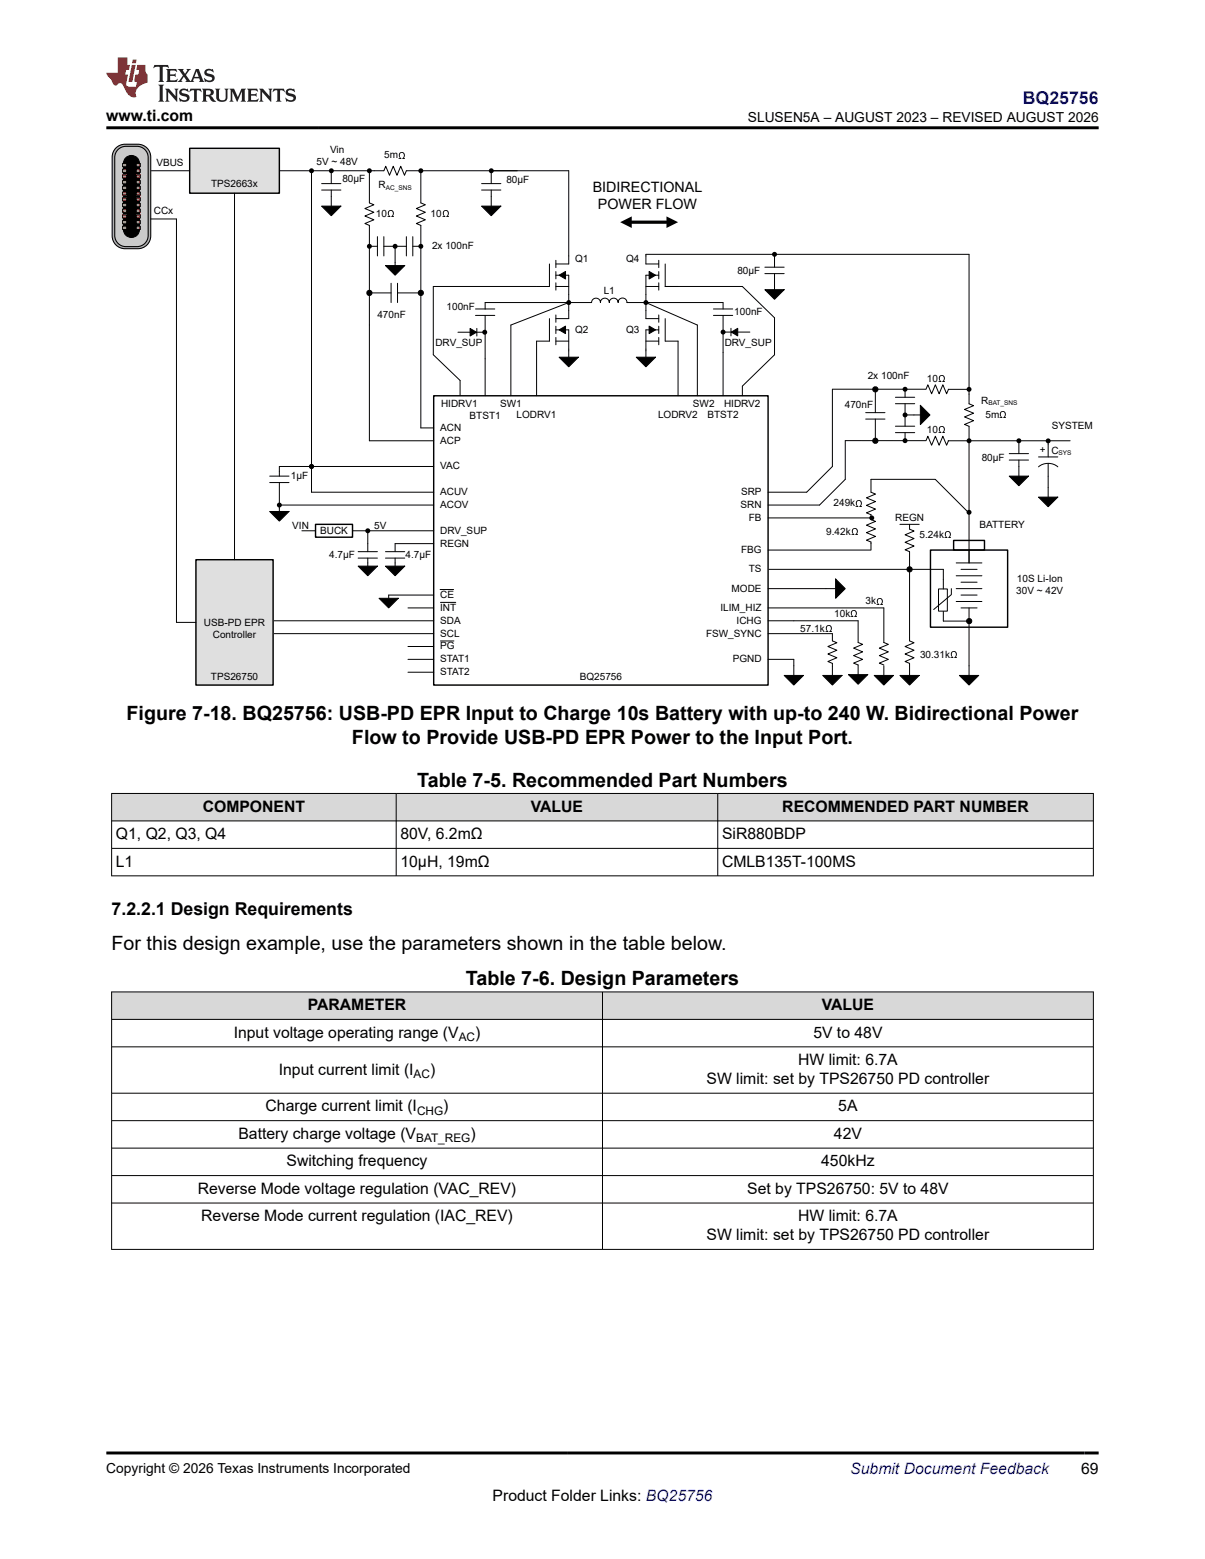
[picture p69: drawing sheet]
<svg xmlns="http://www.w3.org/2000/svg" width="216mm" height="279mm" viewBox="0 0 216 279" stroke-linecap="round" stroke-linejoin="round" font-family="sans-serif">
<defs><g id="words">
<g font-size="3.5">
<text x="22.7" y="129">Figure 7-18. BQ25756: USB-PD EPR Input to Charge 10s Battery with up-to 240 W. Bidirectional Power</text>
<text x="63.1" y="133.3">Flow to Provide USB-PD EPR Power to the Input Port.</text>
<text x="74.8" y="141">Table 7-5. Recommended Part Numbers</text>
<text x="20" y="170.3">For this design example, use the parameters shown in the table below.</text>
<text x="83.5" y="176.6">Table 7-6. Design Parameters</text>
</g>
<text font-size="3.2" fill="#00f" x="183.3" y="18.7">BQ25756</text>
<text font-size="3.2" x="20" y="164">7.2.2.1 Design Requirements</text>
<g font-size="2.8">
<text x="19" y="21.8">www.ti.com</text>
<text x="36.3" y="145.5">COMPONENT</text>
<text x="95.1" y="145.5">VALUE</text>
<text x="140.2" y="145.5">RECOMMENDED PART NUMBER</text>
<text x="20.8" y="150.4">Q1, Q2, Q3, Q4</text>
<text x="20.8" y="155.3">L1</text>
<text x="71.8" y="150.4">80V, 6.2mΩ</text>
<text x="71.8" y="155.3">10μH, 19mΩ</text>
<text x="129.4" y="150.4">SiR880BDP</text>
<text x="129.4" y="155.3">CMLB135T-100MS</text>
<text x="41.9" y="186">Input voltage operating range (V</text>
<text x="55.1" y="181">PARAMETER</text>
<text x="85.1" y="186">)</text>
<text x="145.7" y="186">5V to 48V</text>
<text x="147.2" y="181">VALUE</text>
<text x="143" y="190.9">HW limit: 6.7A</text>
<text x="50" y="192.6">Input current limit (I</text>
<text x="77.1" y="192.6">)</text>
<text x="126.6" y="194.3">SW limit: set by TPS26750 PD controller</text>
<text x="47.6" y="199.2">Charge current limit (I</text>
<text x="79.4" y="199.2">)</text>
<text x="150.2" y="199.2">5A</text>
<text x="42.7" y="204.1">Battery charge voltage (V</text>
<text x="51.3" y="209">Switching frequency</text>
<text x="84.3" y="204.1">)</text>
<text x="147.1" y="209">450kHz</text>
<text x="149.4" y="204.1">42V</text>
<text x="35.5" y="214">Reverse Mode voltage regulation (VAC_REV)</text>
<text x="133.9" y="214">Set by TPS26750: 5V to 48V</text>
<text x="36.1" y="218.9">Reverse Mode current regulation (IAC_REV)</text>
<text x="143" y="218.9">HW limit: 6.7A</text>
<text x="126.6" y="222.3">SW limit: set by TPS26750 PD controller</text>
<text x="88.3" y="269">Product Folder Links: BQ25756</text>
<text x="193.7" y="264.2">69</text>
</g>
<text font-size="2.8" fill="#00f" x="152.4" y="264.2">Submit Document Feedback</text>
<g font-size="2.6">
<text x="106.2" y="34.4">BIDIRECTIONAL</text>
<text x="107.1" y="37.5">POWER FLOW</text>
</g>
<g font-size="2.5">
<text x="134" y="21.9">SLUSEN5A – AUGUST 2023 – REVISED AUGUST 2026</text>
<text x="19" y="263.9">Copyright © 2026 Texas Instruments Incorporated</text>
</g>
<g font-size="2.1">
<text x="82.2" y="186.5">AC</text>
<text x="74.1" y="193.1">AC</text>
<text x="74.7" y="199.8">CHG</text>
<text x="74.6" y="204.7">BAT_REG</text>
</g>
<g font-size="1.8">
<text x="28" y="29.7">VBUS</text>
<text x="56.7" y="29.6">5V ~ 48V</text>
<text x="59.1" y="27.5">Vin</text>
<text x="68.9" y="28.4">5m</text>
<text x="37.8" y="33.4">TPS2663x</text>
<text x="61.3" y="32.6">80µF</text>
<text x="67.8" y="33.7">R</text>
<text x="90.7" y="32.9">80µF</text>
<text x="27.6" y="38.4">CCx</text>
<text x="67.3" y="38.9">10</text>
<text x="77.1" y="38.9">10</text>
<text x="77.4" y="44.7">2x 100nF</text>
<text x="103.1" y="47">Q1</text>
<text x="112.2" y="47">Q4</text>
<text x="108.2" y="52.7">L1</text>
<text x="132.1" y="49.2">80µF</text>
<text x="67.6" y="57.1">470nF</text>
<text x="80" y="55.6">100nF</text>
<text x="103.1" y="59.7">Q2</text>
<text x="112.2" y="59.7">Q3</text>
<text x="131.6" y="56.5">100nF</text>
<text x="78" y="62.1">DRV_SUP</text>
<text x="129.8" y="62.1">DRV_SUP</text>
<text x="155.5" y="68">2x 100nF</text>
<text x="166.1" y="68.4">10</text>
<text x="78.9" y="77.2">ACN</text>
<text x="79" y="72.9">HIDRV1</text>
<text x="84.1" y="75.1">BTST1</text>
<text x="89.6" y="72.9">SW1</text>
<text x="92.6" y="74.9">LODRV1</text>
<text x="117.9" y="74.9">LODRV2</text>
<text x="124.2" y="72.9">SW2</text>
<text x="126.8" y="74.9">BTST2</text>
<text x="129.7" y="72.9">HIDRV2</text>
<text x="151.4" y="73">470nF</text>
<text x="166.1" y="77.7">10</text>
<text x="175.8" y="72.3">R</text>
<text x="176.6" y="74.9">5m</text>
<text x="188.4" y="76.8">SYSTEM</text>
<text x="78.9" y="79.5">ACP</text>
<text x="175.9" y="82.6">80µF</text>
<text x="186.3" y="81.2">+</text>
<text x="188.4" y="81.3">C</text>
<text x="52.1" y="85.9">1µF</text>
<text x="78.9" y="84.1">VAC</text>
<text x="78.9" y="88.7">ACUV</text>
<text x="132.8" y="88.7">SRP</text>
<text x="52.4" y="94.8">VIN</text>
<text x="57.4" y="95.7">BUCK</text>
<text x="67" y="94.8">5V</text>
<text x="78.9" y="95.7">DRV_SUP</text>
<text x="78.9" y="91.1">ACOV</text>
<text x="132.7" y="91.1">SRN</text>
<text x="134.2" y="93.4">FB</text>
<text x="148" y="95.9">9.42k</text>
<text x="149.3" y="90.8">249k</text>
<text x="160.4" y="93.4">REGN</text>
<text x="175.5" y="94.6">BATTERY</text>
<text x="59" y="100">4.7µF</text>
<text x="72.7" y="100">4.7µF</text>
<text x="78.9" y="98">REGN</text>
<text x="132.8" y="99.1">FBG</text>
<text x="164.8" y="96.4">5.24k</text>
<text x="78.9" y="107.2">CE</text>
<text x="131.1" y="106">MODE</text>
<text x="134.2" y="102.6">TS</text>
<text x="182.1" y="106.5">30V ~ 42V</text>
<text x="182.2" y="104.4">10S Li-Ion</text>
<text x="36.5" y="112.2">USB-PD EPR</text>
<text x="78.9" y="109.5">INT</text>
<text x="78.9" y="111.8">SDA</text>
<text x="129.1" y="109.5">ILIM_HIZ</text>
<text x="132" y="111.8">ICHG</text>
<text x="143.4" y="113.2">57.1k</text>
<text x="149.5" y="110.6">10k</text>
<text x="155.1" y="108.3">3k</text>
<text x="38.1" y="114.3">Controller</text>
<text x="78.9" y="118.7">STAT1</text>
<text x="78.9" y="116.4">PG</text>
<text x="78.9" y="114.1">SCL</text>
<text x="126.5" y="114.1">FSW_SYNC</text>
<text x="131.3" y="118.7">PGND</text>
<text x="164.9" y="117.8">30.31k</text>
<text x="37.8" y="121.9">TPS26750</text>
<text x="78.9" y="121">STAT2</text>
<text x="103.9" y="121.9">BQ25756</text>
</g>
<g font-size="1.2">
<text x="69.1" y="34">AC_SNS</text>
<text x="177.1" y="72.6">BAT_SNS</text>
<text x="189.7" y="81.5">SYS</text>
</g>
</g></defs>
<g fill="none" stroke="#000" stroke-width=".18">
<path d="M42 30.6h24.5M55.8 30.6v52.9M57.6 36.9h3.5l-1.7 1.8zM57.6 34.1h3.5M57.6 32.9h3.5M59.4 30.6v2.3M59.4 34.1v2.8M66.2 30.6v5.8l.8 .3-1.6 .7 1.6 .6-1.6 .7 1.6 .7-1.6 .7 .8 .3v38.6h11.5M66.5 30.6h2.3l.3-.8 .7 1.6 .7-1.6 .6 1.6 .7-1.6 .7 1.6 .3-.8h2.6v5.8l.8 .3-1.6 .7 1.6 .6-1.6 .7 1.6 .7-1.6 .7 .8 .3v36.3h2.3M75.7 30.6h26.2v16.7h-2.3M86.3 36.9h3.4l-1.7 1.8zM86.3 34.1h3.4"/>
<path d="M86.3 32.9h3.4M88 30.6v2.3M88 34.1v2.8M66.2 52.5h3.9M67.6 42.4v3.5M67.6 44.1h-1.7M68.8 44.1h4M68.8 42.4v3.5M69.1 47.6h3.4l-1.7 1.7zM70.1 50.8v3.4M70.8 44.1v3.5M71.2 50.8v3.4"/>
<path d="M71.2 52.5h4.2M72.8 42.4v3.5M74 42.4v3.5M74 44.1h1.4M82 59.5h4.9M84.2 58.9l1.2 .6-1.2 .7zM85.2 56.5h3.5M85.2 55.4h3.5M85.4 58.9v1.3M86.9 56.5v14.4M98.4 47.3v4h-20.8v12.3l4.8 4.6v2.7M98.4 57.1v4h-2.3v9.8"/>
<path d="M99.6 49.3h2.3v7.8h-2.3M99.6 59.1h2.3v4.9M99.6 51.3h2.3M99.6 46.7v1.3M99.6 48.7v1.3M99.6 50.7v1.3M99.6 56.4v1.4M99.6 58.5v1.3M100.2 49.3l1.1-.6v1.3zM100.2 59.1l1.1-.7v1.4zM101.9 54.2l-10.4 4.1v12.6M115.7 51.3h2.3"/>
<path d="M115.7 54.2l9.2 4.1v12.6M116.3 48.7l1.2 .6-1.2 .7zM116.3 58.4l1.2 .7-1.2 .7zM118 47.3h-2.3v-1.7h57.9v24.2h-3.7M118 49.3h-2.3v7.8h2.3M118 59.1h-2.3v4.9M118 46.7v1.3M118 48.7v1.3M118 50.7v1.3M118 56.4v1.4M118 58.5v1.3M119.2 47.3v4h13.8l5.8 5.7v6.6l-5.8 5.6v1.7"/>
<path d="M119.2 57.1v4h2.3v9.8M127.8 56.5h3.5M127.8 55.4h3.5M129.6 55.4l-.1-1.2h-17.2a.79 .79 0 0 0-.8-.8 .79 .79 0 0 0-.8 .8 .79 .79 0 0 0-.7-.8 .79 .79 0 0 0-.8 .8 .79 .79 0 0 0-.8-.8 .79 .79 0 0 0-.8 .8 .79 .79 0 0 0-.8-.8 .79 .79 0 0 0-.8 .8h-19.1v1.2M129.6 56.5v14.4M129.6 59.5h4.8M131 58.8v1.4M131 59.5l1.2-.7v1.4zM137 51.9h3.5l-1.7 1.7zM137 49h3.5M137 47.9h3.5M138.8 45.6v2.3"/>
<path d="M138.8 49v2.9M99.6 60.5v1.3M99.6 61.1h2.3M100.2 64h3.4l-1.7 1.7zM114 64h3.5l-1.8 1.7zM115.7 61.1h2.3M118 60.5v1.3M149.1 69.8v13.8l-4.6 4.6h-6.9M149.1 69.8h16.7M151.4 79v6.9l-4.6 4.6h-9.2M151.4 79h14.4M155.1 74h3.5"/>
<path d="M155.1 75.1h3.5M156.8 69.8v4.2M156.8 75.1v3.9M160.4 76.4h3.5M160.4 77.5h3.5M160.4 71.2h3.5M160.4 72.4h3.5M162.2 74.4h2.7M162.2 69.5v1.7M162.2 72.4v4M162.2 77.5v1.5M164.9 72.6l1.7 1.8-1.7 1.7z"/>
<path d="M165.9 69.8l.3-.8 .7 1.6 .7-1.6 .7 1.6 .6-1.6 .7 1.6 .3-.8M165.9 79l.3-.8 .7 1.6 .7-1.6 .7 1.6 .6-1.6 .7 1.6 .3-.8M169.9 79h3.7M173.6 70.1v2.3l.8 .3-1.6 .7 1.6 .6-1.6 .7 1.6 .7-1.6 .7 .8 .3v2.6M173.6 79.3v21.6M173.7 79h18M182.6 79v2.3M187.8 79v2.9M48.3 91.7h3.5l-1.7 1.7zM48.3 86.5h3.5M48.3 85.3h3.5M50.1 91.1v.6"/>
<path d="M54.1 95.1h2.4M55.8 83.6v4.6h21.9M63.2 95.1h14.5M64.2 98.9h3.4M65.9 95.1v3.8M69.1 98.9h3.4M77.7 97.4h-6.9v1.5M77.7 83.6h-27.6v1.7M137.6 92.8h18.6M137.6 98.6h18.4M156.1 93.1l.8 .3-1.7 .7 1.7 .7-1.7 .7 1.7 .6-1.7 .7 .9 .3v1.4M161.2 94h3.5"/>
<path d="M163 94v.8l.8 .4-1.6 .6 1.6 .7-1.6 .7 1.6 .7-1.6 .6 .8 .4v16l.8 .3-1.6 .7 1.6 .6-1.6 .7 1.6 .7-1.6 .7 .8 .3v2.1M167.5 85.9h-11.4v2.3l.8 .3-1.7 .7 1.7 .7-1.7 .7 1.7 .6-1.7 .7 .9 .3v.6M167.6 85.9l6 6.1M173.3 91.8h.3M180.8 85.3h3.5l-1.7 1.8zM180.8 82.5h3.5M180.8 81.3h3.5M182.6 82.5v2.8M186.1 83.7a2.71 2.71 0 0 1 3.4 0M186.1 89.1h3.4l-1.7 1.7zM186.1 81.9h3.4M187.8 83v6.1"/>
<path d="M40.9 113.6h36.8M41 111.3h36.7M64.2 101.5h3.4l-1.7 1.7zM64.2 100h3.4M65.9 100v1.5M69.1 101.5h3.4l-1.7 1.7zM69.1 100h3.4M69.6 106.6h8.1M70.8 100v1.5M73.1 109h4.6M73.1 115.9h4.6M73.1 118.2h4.6"/>
<path d="M78.9 105.7h2.4M78.9 108h2.8M78.9 114.9h2.4M137.6 113.6h11.5v1.3l.8 .3-1.6 .7 1.6 .6-1.6 .7 1.6 .7-1.6 .7 .8 .3v2.1M137.6 105.5h10.4M137.6 109h20.8M137.6 118.2h4.6v2.8M137.6 111.3h16.1v3.8M137.8 102h31.2v3.6M153.7 115.1l.9 .4-1.7 .7 1.7 .6-1.7 .7 1.7 .7-1.7 .6 .8 .4v1.7M158.4 119.3v1.7M168.2 105.6h1.5v3.9h-1.5z"/>
<path d="M169 109.6v1.7h4.7M170.5 105.5v1.1l-3.2 2.6M171.3 105.5h4.6M171.3 107.8h4.6M171.3 100.9h4.6M171.3 103.2h4.6M172.2 102h2.9M172.2 106.6h2.9M172.2 109h2.9M172.2 104.3h2.9M173.6 109v12M73.1 120.5h4.6"/>
<path d="M140.5 121h3.5l-1.8 1.8zM147.4 121h3.5l-1.8 1.8zM152 120.9h3.5l-1.8 1.7zM156.6 121h3.5l-1.7 1.8zM161.2 121h3.5l-1.7 1.8zM171.9 121h3.5l-1.8 1.8z"/>
<circle cx="66.2" cy="52.5" r=".46"/>
<circle cx="75.4" cy="52.5" r=".46"/>
<circle cx="156.8" cy="79" r=".46"/>
<circle cx="156.8" cy="69.8" r=".46"/>
<circle cx="163" cy="102" r=".46"/>
<circle cx="173.7" cy="111.3" r=".46"/>
</g>
<g fill="#000">
<path d="M57.6 36.9h3.5l-1.7 1.8zM86.3 36.9h3.4l-1.7 1.8zM69.1 47.6h3.4l-1.7 1.7zM84.2 58.9l1.2 .6-1.2 .7zM100.2 49.3l1.1-.6v1.3zM100.2 59.1l1.1-.7v1.4zM116.3 48.7l1.2 .6-1.2 .7zM116.3 58.4l1.2 .7-1.2 .7zM131 59.5l1.2-.7v1.4zM137 51.9h3.5l-1.7 1.7zM100.2 64h3.4l-1.7 1.7zM114 64h3.5l-1.8 1.7z"/>
<path d="M164.9 72.6l1.7 1.8-1.7 1.7zM48.3 91.7h3.5l-1.7 1.7zM180.8 85.3h3.5l-1.7 1.8zM186.1 89.1h3.4l-1.7 1.7zM64.2 101.5h3.4l-1.7 1.7zM69.1 101.5h3.4l-1.7 1.7zM140.5 121h3.5l-1.8 1.8zM147.4 121h3.5l-1.8 1.8zM152 120.9h3.5l-1.8 1.7zM156.6 121h3.5l-1.7 1.8zM161.2 121h3.5l-1.7 1.8zM171.9 121h3.5l-1.8 1.8z"/>
<circle cx="55.8" cy="30.6" r=".44"/>
<circle cx="59.4" cy="30.6" r=".44"/>
<circle cx="66.2" cy="30.6" r=".44"/>
<circle cx="75.4" cy="30.6" r=".44"/>
<circle cx="88" cy="30.6" r=".44"/>
<circle cx="66.2" cy="52.5" r=".46"/>
<circle cx="66.2" cy="44.1" r=".44"/>
<circle cx="70.8" cy="44.1" r=".44"/>
<circle cx="75.4" cy="52.5" r=".46"/>
<circle cx="75.4" cy="44.1" r=".44"/>
<circle cx="86.9" cy="59.5" r=".44"/>
<circle cx="101.9" cy="54.2" r=".44"/>
<circle cx="115.7" cy="54.2" r=".44"/>
<circle cx="129.6" cy="59.5" r=".44"/>
<circle cx="138.8" cy="45.6" r=".44"/>
<circle cx="156.8" cy="79" r=".46"/>
<circle cx="156.8" cy="69.8" r=".46"/>
<circle cx="162.2" cy="69.8" r=".44"/>
<circle cx="162.2" cy="74.4" r=".44"/>
<circle cx="162.2" cy="79" r=".44"/>
<circle cx="173.6" cy="69.8" r=".44"/>
<circle cx="173.6" cy="79" r=".44"/>
<circle cx="182.6" cy="79" r=".44"/>
<circle cx="187.8" cy="79" r=".44"/>
<circle cx="55.8" cy="83.6" r=".44"/>
<circle cx="65.9" cy="95.1" r=".44"/>
<circle cx="156.2" cy="92.8" r=".44"/>
<circle cx="173.6" cy="91.8" r=".44"/>
<circle cx="163" cy="102" r=".46"/>
<circle cx="173.7" cy="111.3" r=".46"/>
</g>
<path d="M77.7 70.9h59.9v51.9h-59.9zM56.5 94h6.7v2.3h-6.7zM166.7 98.6h13.8v13.8h-13.8zM170.9 96.9h5.5v1.7h-5.5z" fill="none" stroke="#000" stroke-width=".26"/>
<path d="M35.1 100.3h13.8v22.5h-13.8z" fill-rule="evenodd" fill="#dfdfdf"/>
<path d="M35.1 100.3h13.8v22.5h-13.8z" fill="none" stroke="#000" stroke-width=".26"/>
<path d="M67.9 107.2h3.5l-1.8 1.8z" fill="#000"/>
<path d="M67.9 107.2h3.5l-1.8 1.8zM69.6 106.6v.6" fill="none" stroke="#000" stroke-width=".18"/>
<path d="M34 26.6h16.1v8h-16.1z" fill-rule="evenodd" fill="#dfdfdf"/>
<path d="M34 26.6h16.1v8h-16.1z" fill="none" stroke="#000" stroke-width=".26"/>
<path d="M20.8 26.5l.6-.4 .6-.2 2.7-.1a2.31 2.31 0 0 1 2.3 2.4v14.1a2.31 2.31 0 0 1-2.3 2.3h-2.3a2.31 2.31 0 0 1-2.3-2.3v-14.1l.1-.8z" fill-rule="evenodd" fill="#b3b3b3"/>
<path d="M20.8 26.5l.6-.4 .6-.2 2.7-.1a2.31 2.31 0 0 1 2.3 2.4v14.1a2.31 2.31 0 0 1-2.3 2.3h-2.3a2.31 2.31 0 0 1-2.3-2.3v-14.1l.1-.8z" fill="none" stroke="#000" stroke-width=".19"/>
<path d="M21.1 26.8a1.99 1.99 0 0 1 1.5-.6h2a2 2 0 0 1 1.9 2v14a2 2 0 0 1-1.9 2h-2a2 2 0 0 1-2-2v-14a1.99 1.99 0 0 1 .5-1.4z" fill-rule="evenodd" fill="#cacaca"/>
<path d="M21.1 26.8a1.99 1.99 0 0 1 1.5-.6h2a2 2 0 0 1 1.9 2v14a2 2 0 0 1-1.9 2h-2a2 2 0 0 1-2-2v-14a1.99 1.99 0 0 1 .5-1.4zM22.5 28.3a1.44 1.44 0 0 1 1.6-.3 1.44 1.44 0 0 1 .9 1.3v11.8a1.44 1.44 0 0 1-1.4 1.5 1.44 1.44 0 0 1-1.5-1.5v-11.8l.1-.5z" fill="none" stroke="#000" stroke-width=".19"/>
<path d="M22.5 28.3a1.44 1.44 0 0 1 1.6-.3 1.44 1.44 0 0 1 .9 1.3v11.8a1.44 1.44 0 0 1-1.4 1.5 1.44 1.44 0 0 1-1.5-1.5v-11.8l.1-.5z" fill-rule="evenodd" fill="#000"/>
<path d="M22 29.3h.7v.6h-.7z" fill-rule="evenodd" fill="#fc0"/>
<path d="M22 29.3h.7v.6h-.7z" fill="none" stroke="#000" stroke-width=".18"/>
<path d="M22 30.3h.7v.6h-.7z" fill-rule="evenodd" fill="#fc0"/>
<path d="M22 30.3h.7v.6h-.7z" fill="none" stroke="#000" stroke-width=".18"/>
<path d="M22 40.5h.7v.6h-.7z" fill-rule="evenodd" fill="#fc0"/>
<path d="M22 40.5h.7v.6h-.7z" fill="none" stroke="#000" stroke-width=".18"/>
<path d="M22 39.5h.7v.6h-.7z" fill-rule="evenodd" fill="#fc0"/>
<path d="M22 39.5h.7v.6h-.7z" fill="none" stroke="#000" stroke-width=".18"/>
<path d="M22 38.5h.7v.6h-.7z" fill-rule="evenodd" fill="#fc0"/>
<path d="M22 38.5h.7v.6h-.7z" fill="none" stroke="#000" stroke-width=".18"/>
<path d="M22 37.5h.7v.6h-.7z" fill-rule="evenodd" fill="#fc0"/>
<path d="M22 37.5h.7v.6h-.7z" fill="none" stroke="#000" stroke-width=".18"/>
<path d="M22 36.4h.7v.6h-.7z" fill-rule="evenodd" fill="#fc0"/>
<path d="M22 36.4h.7v.6h-.7z" fill="none" stroke="#000" stroke-width=".18"/>
<path d="M22 35.4h.7v.6h-.7z" fill-rule="evenodd" fill="#fc0"/>
<path d="M22 35.4h.7v.6h-.7z" fill="none" stroke="#000" stroke-width=".18"/>
<path d="M22 34.4h.7v.6h-.7z" fill-rule="evenodd" fill="#fc0"/>
<path d="M22 34.4h.7v.6h-.7z" fill="none" stroke="#000" stroke-width=".18"/>
<path d="M22 33.4h.7v.6h-.7z" fill-rule="evenodd" fill="#fc0"/>
<path d="M22 33.4h.7v.6h-.7z" fill="none" stroke="#000" stroke-width=".18"/>
<path d="M22 32.4h.7v.6h-.7z" fill-rule="evenodd" fill="#fc0"/>
<path d="M22 32.4h.7v.6h-.7z" fill="none" stroke="#000" stroke-width=".18"/>
<path d="M22 31.3h.7v.6h-.7z" fill-rule="evenodd" fill="#fc0"/>
<path d="M22 31.3h.7v.6h-.7z" fill="none" stroke="#000" stroke-width=".18"/>
<path d="M24.4 29.3h.7v.6h-.7z" fill-rule="evenodd" fill="#fc0"/>
<path d="M24.4 29.3h.7v.6h-.7z" fill="none" stroke="#000" stroke-width=".18"/>
<path d="M24.4 30.3h.7v.6h-.7z" fill-rule="evenodd" fill="#fc0"/>
<path d="M24.4 30.3h.7v.6h-.7z" fill="none" stroke="#000" stroke-width=".18"/>
<path d="M24.4 40.5h.7v.6h-.7z" fill-rule="evenodd" fill="#fc0"/>
<path d="M24.4 40.5h.7v.6h-.7z" fill="none" stroke="#000" stroke-width=".18"/>
<path d="M24.4 39.5h.7v.6h-.7z" fill-rule="evenodd" fill="#fc0"/>
<path d="M24.4 39.5h.7v.6h-.7z" fill="none" stroke="#000" stroke-width=".18"/>
<path d="M24.4 38.5h.7v.6h-.7z" fill-rule="evenodd" fill="#fc0"/>
<path d="M24.4 38.5h.7v.6h-.7z" fill="none" stroke="#000" stroke-width=".18"/>
<path d="M24.4 37.5h.7v.6h-.7z" fill-rule="evenodd" fill="#fc0"/>
<path d="M24.4 37.5h.7v.6h-.7z" fill="none" stroke="#000" stroke-width=".18"/>
<path d="M24.4 36.4h.7v.6h-.7z" fill-rule="evenodd" fill="#fc0"/>
<path d="M24.4 36.4h.7v.6h-.7z" fill="none" stroke="#000" stroke-width=".18"/>
<path d="M24.4 35.4h.7v.6h-.7z" fill-rule="evenodd" fill="#fc0"/>
<path d="M24.4 35.4h.7v.6h-.7z" fill="none" stroke="#000" stroke-width=".18"/>
<path d="M24.4 34.4h.7v.6h-.7z" fill-rule="evenodd" fill="#fc0"/>
<path d="M24.4 34.4h.7v.6h-.7z" fill="none" stroke="#000" stroke-width=".18"/>
<path d="M24.4 33.4h.7v.6h-.7z" fill-rule="evenodd" fill="#fc0"/>
<path d="M24.4 33.4h.7v.6h-.7z" fill="none" stroke="#000" stroke-width=".18"/>
<path d="M24.4 32.4h.7v.6h-.7z" fill-rule="evenodd" fill="#fc0"/>
<path d="M24.4 32.4h.7v.6h-.7z" fill="none" stroke="#000" stroke-width=".18"/>
<path d="M24.4 31.3h.7v.6h-.7z" fill-rule="evenodd" fill="#fc0"/>
<path d="M24.4 31.3h.7v.6h-.7zM27 39.2h4.6v72.3h3.5M27.1 30.6h6.9M42 34.6v65.7M49.8 90.5h27.9M50.1 86.5v4.6M148 105.5h1.7M149.7 103.8l1.7 1.7-1.7 1.7zM158.4 108.9v6.2l.8 .4-1.6 .7 1.6 .6-1.6 .7 1.6 .7-1.6 .6 .8 .4" fill="none" stroke="#000" stroke-width=".18"/>
<path d="M113.1 39.8h6.3" fill="none" stroke="#000" stroke-width=".58"/>
<g fill="#000">
<path d="M119.4 38.8l2.1 1-2.1 1.1zM111.1 39.8l2.1-1v2.1zM149.7 103.8l1.7 1.7-1.7 1.7z"/>
<circle cx="50.1" cy="90.5" r=".44"/>
</g>
<g fill="#d8d8d8">
<path d="M20 142.2h175.9v4.9h-175.9z" fill-rule="evenodd"/>
<path d="M20.1 142.3h50.8v4.8h-50.8z" fill-rule="evenodd"/>
<path d="M71 142.3h57.5v4.8h-57.5z" fill-rule="evenodd"/>
<path d="M128.7 142.3h67.1v4.8h-67.1z" fill-rule="evenodd"/>
</g>
<path d="M19.9 142.2h176.1M19.9 147.1h176.1M19.9 152h176.1M19.9 157h176.1M20 142.1v14.9M71 142.1v14.9M128.6 142.1v14.9M195.9 142.1v14.9" fill="none" stroke="#000" stroke-width=".18"/>
<g fill="#d8d8d8">
<path d="M20 177.8h175.9v4.9h-175.9z" fill-rule="evenodd"/>
<path d="M20.1 177.8h87.8v4.8h-87.8z" fill-rule="evenodd"/>
<path d="M108 177.8h87.8v4.8h-87.8z" fill-rule="evenodd"/>
</g>
<path d="M19.9 177.8h176.1M20 177.7v46.3M107.9 177.7v46.3M195.9 177.7v46.3M19.9 182.7h176.1M19.9 187.6h176.1M19.9 195.9h176.1M19.9 200.8h176.1M19.9 205.8h176.1M19.9 210.7h176.1M19.9 215.6h176.1M19.9 223.9h176.1" fill="none" stroke="#000" stroke-width=".18"/>
<path d="M27.7 11.6l-.2 .6a.81 .81 0 0 1 1.1-.1v2.2l-.2 .4h1l-.2-.4v-2.2a.81 .81 0 0 1 1 .1l-.1-.6zM29.8 12.4l.2 .3v1.6l-.2 .4h1.9l.1-.6a1.17 1.17 0 0 1-1.3 .3v-.8h.6l.4 .2v-.7l-.4 .2h-.6v-.5l.2-.2a1 1 0 0 1 1 .3l-.1-.5zM31.8 12.4l1 1.1-1 1.2h.9l-.2-.2 .4-.8 .5 .8-.2 .2h1.6l-.2-.2 .1-.5h1l.1 .5-.1 .2h.9l-.2-.4-.8-1.9h-.5l-1 2.1-.8-1.1 .9-1h-.8l.2 .2-.5 .6-.3-.6 .1-.2zM35.2 12.8l.4 1h-.8zM36.8 12.5a.65 .65 0 0 0-.2 .7 .65 .65 0 0 0 .6 .5l.7 .1 .1 .3a.79 .79 0 0 1-.7 .4 .79 .79 0 0 1-.7-.5l.1 .7 .2-.1a.93 .93 0 0 0 1.1 0 .93 .93 0 0 0 .4-.9 1.46 1.46 0 0 0-1.2-.6l-.1-.3a1.09 1.09 0 0 1 1.2 .2l-.2-.6-.1 .1-.6-.2zM28.4 15.2l.2 .4v2.2l-.2 .4h1l-.2-.4v-2.2l.2-.4zM29.6 15.9l.2 .4v1.5l-.2 .4h.8l-.3-.4v-1.3l1.7 1.8v-2l.2-.4h-.8l.2 .2 .1 1.1-1.2-1.3zM32.3 16a.65 .65 0 0 0-.2 .8 .65 .65 0 0 0 .7 .4l.6 .2 .1 .2a.79 .79 0 0 1-.7 .4 .79 .79 0 0 1-.7-.5l.1 .7 .2-.1a.93 .93 0 0 0 1.1 .1 .93 .93 0 0 0 .4-1 1.46 1.46 0 0 0-1.2-.5l-.1-.4a1.09 1.09 0 0 1 1.2 .2l-.2-.6-.1 .1-.6-.1zM34.1 15.9l-.1 .6a.63 .63 0 0 1 .7-.3l.1 1.6-.3 .4h1l-.2-.4v-1.6a.66 .66 0 0 1 .8 .3l-.1-.6zM36.2 15.9l.2 .4v1.5l-.2 .4h.9l-.2-.2v-.7h.3a.87 .87 0 0 1 .6 .7 .64 .64 0 0 0 .9 .1l-.2-.1-.5-.7-.3-.1a.61 .61 0 0 0 .6-.6 .61 .61 0 0 0-.5-.7zM36.9 16.2h.2a.47 .47 0 0 1 .5 .1 .47 .47 0 0 1 .1 .5l-.2 .1-.6 .1zM38.5 15.9l.2 .2a2.27 2.27 0 0 0 .4 2 1.04 1.04 0 0 0 1.7-.7v-1.3l.2-.2h-.8l.2 .4v1.1a.6 .6 0 0 1-.6 .6 .6 .6 0 0 1-.6-.6v-1.1l.3-.4zM41.1 15.9l.2 .4v1.5l-.2 .4h.7l-.2-.4v-1.4l.9 1.9 .8-1.9v1.4l-.2 .4h1l-.3-.4v-1.5l.3-.4h-.8l-.7 1.5-.7-1.5zM44.3 15.9l.2 .4v1.5l-.2 .4h1.9l.1-.6a1.17 1.17 0 0 1-1.3 .3v-.8h.6l.4 .2v-.6l-.4 .2h-.6v-.6l.2-.1a1.01 1.01 0 0 1 1 .3l-.1-.6zM46.4 15.9l.3 .4v1.5l-.3 .4h.8l-.2-.4v-1.3l1.6 1.8v-2l.2-.4h-.7l.2 .2v1.1l-1.2-1.3zM49 15.9l-.1 .6a.63 .63 0 0 1 .8-.3v1.6l-.3 .4h1l-.2-.4v-1.6a.66 .66 0 0 1 .8 .3l-.1-.6zM51.4 16a.65 .65 0 0 0-.2 .8 .65 .65 0 0 0 .6 .4l.6 .2 .2 .2a.79 .79 0 0 1-.8 .4 .79 .79 0 0 1-.6-.5l.1 .7 .2-.1a.93 .93 0 0 0 1 .1 .93 .93 0 0 0 .5-1 1.46 1.46 0 0 0-1.3-.5l-.1-.4a1.09 1.09 0 0 1 1.3 .2l-.2-.6-.2 .1-.5-.1z" fill="#231f20"/>
<path d="M21.1 10.3v2.7h-2.1l.1 .4 .9 1a.95 .95 0 0 0 .9 .9 .59 .59 0 0 1 .6-.4 .59 .59 0 0 1 .5 .3l.4 .8a1.73 1.73 0 0 0 2 1.4 1.76 1.76 0 0 1 1.1-2.3l1-.3-.1-1.5a1.59 1.59 0 0 1-.4-1.7h-1.4l-.2 .9h.5l-.1 .9h-.5l-.2 .9v.3l.4 .1-.2 .9h-.6a.73 .73 0 0 1-1.1-.7l.3-1.5h-.5l.2-.9h.5l.2-.9h-.5v-1.3zM23.6 11.6l-.6 3.1h.7l.6-3.1zM23.8 10.7l-.1 .6h.7l.1-.6z" fill="#ed1c24"/>
<path d="M19 22.9h177.8M19 260.4h177.8" fill="none" stroke="#000" stroke-width=".53"/>
<use href="#words"/>
</svg>
